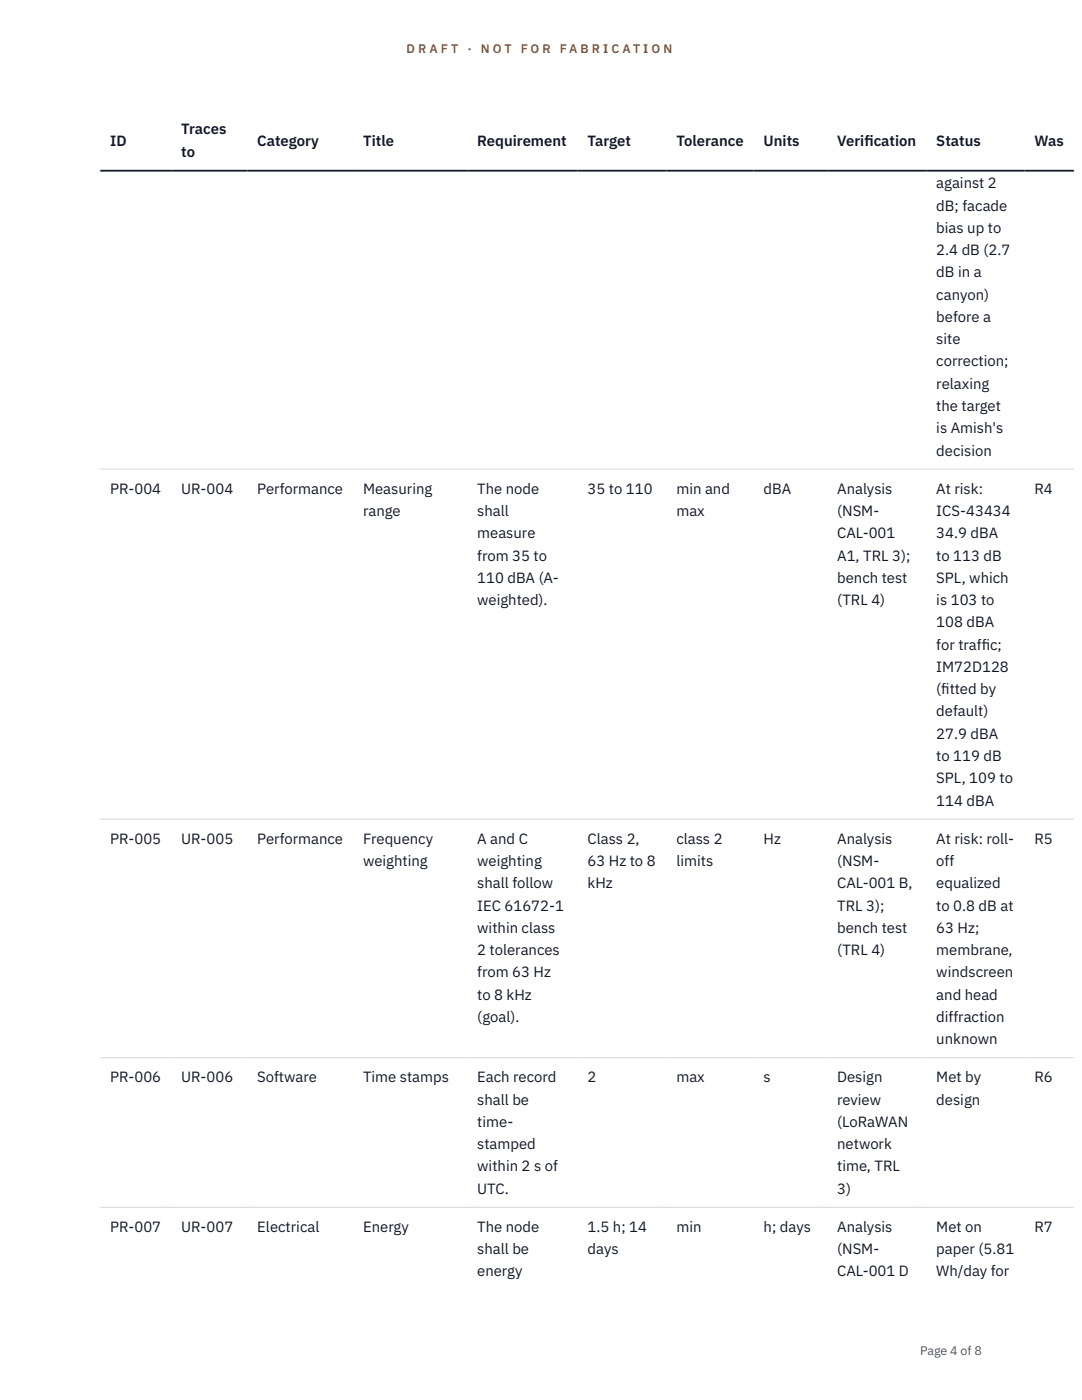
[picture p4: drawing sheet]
<svg xmlns="http://www.w3.org/2000/svg" width="216mm" height="279mm" viewBox="0 0 216 279" stroke-linecap="round" stroke-linejoin="round" font-family="sans-serif">
<defs><g id="words">
<g font-size="3" fill="#111827">
<text x="22" y="29.1">ID</text>
<text x="36.2" y="26.8">Traces</text>
<text x="51.3" y="29.1">Category</text>
<text x="72.5" y="29.1">Title</text>
<text x="95.2" y="29.1">Requirement</text>
<text x="117.2" y="29.1">Target</text>
<text x="135" y="29.1">Tolerance</text>
<text x="152.4" y="29.1">Units</text>
<text x="167.1" y="29.1">Verif</text>
<text x="172.5" y="29.1">ication</text>
<text x="186.8" y="29.1">Status</text>
<text x="206.4" y="29.1">Was</text>
<text x="36.2" y="31.3">to</text>
<text x="186.8" y="37.6">against 2</text>
<text x="186.8" y="42">dB; facade</text>
<text x="186.8" y="46.5">bias up to</text>
<text x="186.8" y="50.9">2.4 dB (2.7</text>
<text x="186.8" y="55.4">dB in a</text>
<text x="186.8" y="59.8">canyon)</text>
<text x="186.8" y="64.2">before a</text>
<text x="186.8" y="68.7">site</text>
<text x="186.8" y="73.1">correction;</text>
<text x="186.8" y="77.6">relaxing</text>
<text x="186.8" y="82">the target</text>
<text x="186.8" y="86.5">is Amish's</text>
<text x="186.8" y="90.9">decision</text>
<text x="22" y="98.5">PR-004</text>
<text x="36.2" y="98.5">UR-004</text>
<text x="51.3" y="98.5">Performance</text>
<text x="72.5" y="98.5">Measuring</text>
<text x="95.2" y="98.5">The node</text>
<text x="117.2" y="98.5">35 to 110</text>
<text x="135" y="98.5">min and</text>
<text x="152.4" y="98.5">dBA</text>
<text x="167.1" y="98.5">Analysis</text>
<text x="186.8" y="98.5">At risk:</text>
<text x="206.4" y="98.5">R4</text>
<text x="72.5" y="103">range</text>
<text x="95.2" y="103">shall</text>
<text x="95.2" y="107.4">measure</text>
<text x="135" y="103">max</text>
<text x="167.1" y="103">(NSM-</text>
<text x="167.1" y="107.4">CAL-001</text>
<text x="186.8" y="103">ICS-43434</text>
<text x="186.8" y="107.4">34.9 dBA</text>
<text x="95.2" y="111.9">from 35 to</text>
<text x="167.1" y="111.9">A1, TRL 3);</text>
<text x="186.8" y="111.9">to 113 dB</text>
<text x="95.2" y="116.3">110 dBA (A-</text>
<text x="167.1" y="116.3">bench test</text>
<text x="186.8" y="116.3">SPL, which</text>
<text x="95.2" y="120.8">weighted).</text>
<text x="167.1" y="120.8">(TRL 4)</text>
<text x="186.8" y="120.8">is 103 to</text>
<text x="186.8" y="125.2">108 dBA</text>
<text x="186.8" y="129.7">for traff</text>
<text x="195.9" y="129.7">ic;</text>
<text x="186.8" y="134.1">IM72D128</text>
<text x="186.8" y="138.5">(f</text>
<text x="186.8" y="143">default)</text>
<text x="187.8" y="138.5">itted by</text>
<text x="186.8" y="147.4">27.9 dBA</text>
<text x="186.8" y="151.9">to 119 dB</text>
<text x="186.8" y="156.3">SPL, 109 to</text>
<text x="186.8" y="160.8">114 dBA</text>
<text x="22" y="168.4">PR-005</text>
<text x="36.2" y="168.4">UR-005</text>
<text x="51.3" y="168.4">Performance</text>
<text x="72.5" y="168.4">Frequency</text>
<text x="72.5" y="172.8">weighting</text>
<text x="95.2" y="168.4">A and C</text>
<text x="95.2" y="172.8">weighting</text>
<text x="117.2" y="168.4">Class 2,</text>
<text x="117.2" y="172.8">63 Hz to 8</text>
<text x="135" y="168.4">class 2</text>
<text x="135" y="172.8">limits</text>
<text x="152.4" y="168.4">Hz</text>
<text x="167.1" y="168.4">Analysis</text>
<text x="167.1" y="172.8">(NSM-</text>
<text x="186.8" y="168.4">At risk: roll-</text>
<text x="186.8" y="172.8">off</text>
<text x="206.4" y="168.4">R5</text>
<text x="95.2" y="177.3">shall follow</text>
<text x="117.2" y="177.3">kHz</text>
<text x="167.1" y="177.3">CAL-001 B,</text>
<text x="186.8" y="177.3">equalized</text>
<text x="95.2" y="181.7">IEC 61672-1</text>
<text x="167.1" y="181.7">TRL 3);</text>
<text x="186.8" y="181.7">to 0.8 dB at</text>
<text x="95.2" y="186.2">within class</text>
<text x="95.2" y="190.6">2 tolerances</text>
<text x="167.1" y="186.2">bench test</text>
<text x="167.1" y="190.6">(TRL 4)</text>
<text x="186.8" y="186.2">63 Hz;</text>
<text x="186.8" y="190.6">membrane,</text>
<text x="95.2" y="195.1">from 63 Hz</text>
<text x="186.8" y="195.1">windscreen</text>
<text x="95.2" y="199.5">to 8 kHz</text>
<text x="95.2" y="203.9">(goal).</text>
<text x="186.8" y="199.5">and head</text>
<text x="186.8" y="203.9">diffraction</text>
<text x="186.8" y="208.4">unknown</text>
<text x="22" y="216">PR-006</text>
<text x="36.2" y="216">UR-006</text>
<text x="51.3" y="216">Software</text>
<text x="72.5" y="216">Time stamps</text>
<text x="95.2" y="216">Each record</text>
<text x="95.2" y="220.5">shall be</text>
<text x="117.2" y="216">2</text>
<text x="135" y="216">max</text>
<text x="152.4" y="216">s</text>
<text x="167.1" y="216">Design</text>
<text x="167.1" y="220.5">review</text>
<text x="186.8" y="216">Met by</text>
<text x="186.8" y="220.5">design</text>
<text x="206.4" y="216">R6</text>
<text x="95.2" y="224.9">time-</text>
<text x="167.1" y="224.9">(LoRaWAN</text>
<text x="95.2" y="229.4">stamped</text>
<text x="95.2" y="233.8">within 2 s of</text>
<text x="167.1" y="229.4">network</text>
<text x="167.1" y="233.8">time, TRL</text>
<text x="95.2" y="238.2">UTC.</text>
<text x="167.1" y="238.2">3)</text>
<text x="22" y="245.9">PR-007</text>
<text x="36.2" y="245.9">UR-007</text>
<text x="51.3" y="245.9">Electrical</text>
<text x="72.5" y="245.9">Energy</text>
<text x="95.2" y="245.9">The node</text>
<text x="117.2" y="245.9">1.5 h; 14</text>
<text x="135" y="245.9">min</text>
<text x="152.4" y="245.9">h; days</text>
<text x="167.1" y="245.9">Analysis</text>
<text x="186.8" y="245.9">Met on</text>
<text x="206.4" y="245.9">R7</text>
<text x="95.2" y="250.3">shall be</text>
<text x="117.2" y="250.3">days</text>
<text x="167.1" y="250.3">(NSM-</text>
<text x="186.8" y="250.3">paper (5.81</text>
<text x="95.2" y="254.8">energy</text>
<text x="167.1" y="254.8">CAL-001 D</text>
<text x="186.8" y="254.8">Wh/day for</text>
</g>
<g font-size="2.5" fill="#b45309">
<text x="81.1" y="10.5">D R A F T</text>
<text x="93.3" y="10.5">·</text>
<text x="95.9" y="10.5">N O T</text>
<text x="103.9" y="10.5">F O R</text>
<text x="111.7" y="10.5">F A B R I C A T I O N</text>
</g>
<text font-size="2.5" fill="#4b5563" x="183.6" y="270.3">Page 4 of 8</text>
</g></defs>
<path d="M20 93.6h194.3M20 163.5h194.3M20 211.1h194.3M20 240.9h194.3" fill="none" stroke="#d1d5db" stroke-width=".2"/>
<path d="M20 34.1h194.3" fill="none" stroke="#111827" stroke-width=".35"/>
<use href="#words"/>
</svg>
